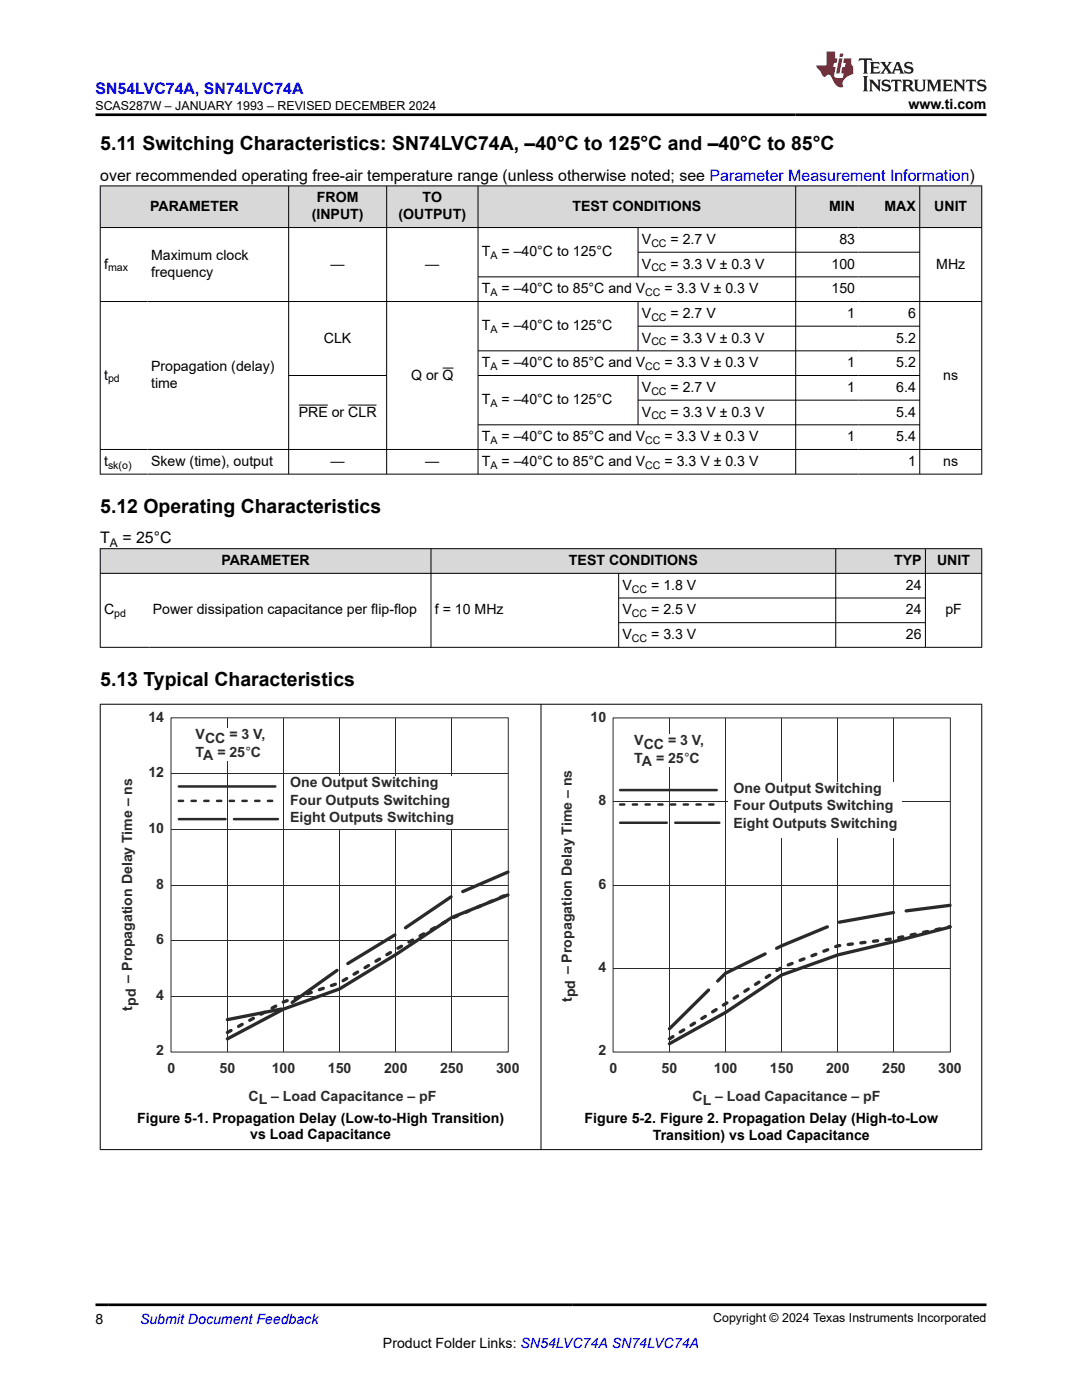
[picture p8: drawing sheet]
<svg xmlns="http://www.w3.org/2000/svg" width="216mm" height="279mm" viewBox="0 0 216 279" stroke-linecap="round" stroke-linejoin="round" font-family="sans-serif">
<defs><g id="words">
<g font-size="3.9">
<text x="20" y="29.9">5.11 Switching Characteristics: SN74LVC74A, –40°C to 125°C and –40°C to 85°C</text>
<text x="20" y="102.3">5.12 Operating Characteristics</text>
<text x="20" y="136.9">5.13 Typical Characteristics</text>
</g>
<text font-size="3.2" fill="#00f" x="19" y="18.7">SN54LVC74A, SN74LVC74A</text>
<g font-size="3.2">
<text x="20" y="36.1">over recommended operating free-air temperature range (unless otherwise noted; see Parameter Measurement Information)</text>
<text x="20" y="108.5">T</text>
<text x="24.4" y="108.5">= 25°C</text>
</g>
<g font-size="2.8">
<text x="181.3" y="21.8">www.ti.com</text>
<text x="63.2" y="40.4">FROM</text>
<text x="84.3" y="40.4">TO</text>
<text x="30" y="42.1">PARAMETER</text>
<text x="62.2" y="43.8">(INPUT)</text>
<text x="79.5" y="43.8">(OUTPUT)</text>
<text x="114.2" y="42.1">TEST CONDITIONS</text>
<text x="165.5" y="42.1">MIN</text>
<text x="176.5" y="42.1">MAX</text>
<text x="186.4" y="42.1">UNIT</text>
<text x="20.8" y="53.6">f</text>
<text x="30.2" y="51.9">Maximum clock</text>
<text x="66" y="53.6">—</text>
<text x="84.9" y="53.6">—</text>
<text x="96.2" y="51.1">T</text>
<text x="100.1" y="51.1">= –40°C to 125°C</text>
<text x="128.1" y="48.7">V</text>
<text x="128.1" y="53.6">V</text>
<text x="133.8" y="48.7">= 2.7 V</text>
<text x="133.8" y="53.6">= 3.3 V ± 0.3 V</text>
<text x="165.9" y="53.6">100</text>
<text x="167.5" y="48.7">83</text>
<text x="186.8" y="53.6">MHz</text>
<text x="30.2" y="55.3">frequency</text>
<text x="96.2" y="58.5">T</text>
<text x="100.1" y="58.5">= –40°C to 85°C and V</text>
<text x="132.6" y="58.5">= 3.3 V ± 0.3 V</text>
<text x="165.9" y="58.5">150</text>
<text x="96.2" y="65.9">T</text>
<text x="100.1" y="65.9">= –40°C to 125°C</text>
<text x="128.1" y="63.4">V</text>
<text x="133.8" y="63.4">= 2.7 V</text>
<text x="169.1" y="63.4">1</text>
<text x="181.2" y="63.4">6</text>
<text x="64.6" y="68.4">CLK</text>
<text x="128.1" y="68.4">V</text>
<text x="133.8" y="68.4">= 3.3 V ± 0.3 V</text>
<text x="178.8" y="68.4">5.2</text>
<text x="20.8" y="75.8">t</text>
<text x="30.2" y="74.1">Propagation (delay)</text>
<text x="30.2" y="77.4">time</text>
<text x="82" y="75.8">Q or Q</text>
<text x="96.2" y="73.3">T</text>
<text x="100.1" y="73.3">= –40°C to 85°C and V</text>
<text x="132.6" y="73.3">= 3.3 V ± 0.3 V</text>
<text x="169.1" y="73.3">1</text>
<text x="178.8" y="73.3">5.2</text>
<text x="188.2" y="75.8">ns</text>
<text x="59.6" y="83.1">PRE or CLR</text>
<text x="96.2" y="80.7">T</text>
<text x="100.1" y="80.7">= –40°C to 125°C</text>
<text x="128.1" y="78.2">V</text>
<text x="128.1" y="83.1">V</text>
<text x="133.8" y="78.2">= 2.7 V</text>
<text x="133.8" y="83.1">= 3.3 V ± 0.3 V</text>
<text x="169.1" y="78.2">1</text>
<text x="178.8" y="78.2">6.4</text>
<text x="178.8" y="83.1">5.4</text>
<text x="96.2" y="88.1">T</text>
<text x="100.1" y="88.1">= –40°C to 85°C and V</text>
<text x="132.6" y="88.1">= 3.3 V ± 0.3 V</text>
<text x="169.1" y="88.1">1</text>
<text x="178.8" y="88.1">5.4</text>
<text x="20.8" y="93">t</text>
<text x="30.2" y="93">Skew (time), output</text>
<text x="66" y="93">—</text>
<text x="84.9" y="93">—</text>
<text x="96.2" y="93">T</text>
<text x="100.1" y="93">= –40°C to 85°C and V</text>
<text x="132.6" y="93">= 3.3 V ± 0.3 V</text>
<text x="181.2" y="93">1</text>
<text x="188.2" y="93">ns</text>
<text x="44.2" y="112.8">PARAMETER</text>
<text x="113.5" y="112.8">TEST CONDITIONS</text>
<text x="178.4" y="112.8">TYP</text>
<text x="187" y="112.8">UNIT</text>
<text x="124.2" y="117.7">V</text>
<text x="129.9" y="117.7">= 1.8 V</text>
<text x="180.7" y="117.7">24</text>
<text x="20.8" y="122.6">C</text>
<text x="30.5" y="122.6">Power dissipation capacitance per flip-flop</text>
<text x="86.8" y="122.6">f = 10 MHz</text>
<text x="124.2" y="122.6">V</text>
<text x="129.9" y="122.6">= 2.5 V</text>
<text x="180.7" y="122.6">24</text>
<text x="188.6" y="122.6">pF</text>
<text x="124.2" y="127.5">V</text>
<text x="129.9" y="127.5">= 3.3 V</text>
<text x="180.7" y="127.5">26</text>
<text x="27.4" y="224">Figure 5-1. Propagation Delay (Low-to-High Transition)</text>
<text x="49.9" y="227.4">vs Load Capacitance</text>
<text x="116.6" y="224">Figure 5-2. Figure 2. Propagation Delay (High-to-Low</text>
<text x="130.3" y="227.4">Transition) vs Load Capacitance</text>
<text x="19" y="264.2">8</text>
<text x="76.4" y="269">Product Folder Links: SN54LVC74A SN74LVC74A</text>
</g>
<g font-size="2.8" fill="#2b292a">
<text x="29.6" y="144.1">14</text>
<text x="39" y="147.5">VCC</text>
<text x="45.8" y="147.5">= 3 V,</text>
<text x="117.8" y="144.1">10</text>
<text x="126.6" y="148.7">VCC = 3 V,</text>
<text x="29.6" y="155.1">12</text>
<text x="39" y="151">TA = 25°C</text>
<text x="126.6" y="152.3">TA = 25°C</text>
<text x="57.9" y="157">One Output Switching</text>
<text x="57.9" y="160.6">Four Outputs Switching</text>
<text x="119.4" y="160.7">8</text>
<text x="146.4" y="158.2">One Output Switching</text>
<text x="146.4" y="161.7">Four Outputs Switching</text>
<text x="29.6" y="166.2">10</text>
<text x="57.9" y="164.1">Eight Outputs Switching</text>
<text x="146.4" y="165.2">Eight Outputs Switching</text>
<text x="31.2" y="177.3">8</text>
<text x="119.4" y="177.3">6</text>
<text x="31.2" y="188.4">6</text>
<text x="119.4" y="194">4</text>
<text x="26.4" y="201.7" transform="rotate(-90 26.4 201.7)">tpd – Propagation Delay Time – ns</text>
<text x="31.2" y="199.5">4</text>
<text x="114.1" y="200.1" transform="rotate(-90 114.1 200.1)">tpd – Propagation Delay Time – ns</text>
<text x="31.2" y="210.6">2</text>
<text x="33.4" y="214.2">0</text>
<text x="43.8" y="214.2">50</text>
<text x="54.2" y="214.2">100</text>
<text x="65.4" y="214.2">150</text>
<text x="76.6" y="214.2">200</text>
<text x="87.8" y="214.2">250</text>
<text x="99" y="214.2">300</text>
<text x="119.4" y="210.6">2</text>
<text x="121.6" y="214.2">0</text>
<text x="132" y="214.2">50</text>
<text x="142.4" y="214.2">100</text>
<text x="153.6" y="214.2">150</text>
<text x="164.8" y="214.2">200</text>
<text x="176" y="214.2">250</text>
<text x="187.2" y="214.2">300</text>
<text x="49.6" y="219.7">CL – Load Capacitance – pF</text>
<text x="138.2" y="219.7">CL – Load Capacitance – pF</text>
</g>
<text font-size="2.8" fill="#00f" x="27.9" y="264.2">Submit Document Feedback</text>
<g font-size="2.5">
<text x="19" y="21.9">SCAS287W – JANUARY 1993 – REVISED DECEMBER 2024</text>
<text x="142.3" y="263.9">Copyright © 2024 Texas Instruments Incorporated</text>
</g>
<text font-size="2.4" x="21.9" y="109.1">A</text>
<g font-size="2.1">
<text x="97.9" y="51.7">A</text>
<text x="130" y="49.2">CC</text>
<text x="21.6" y="54.2">max</text>
<text x="97.9" y="59.1">A</text>
<text x="128.8" y="59.1">CC</text>
<text x="130" y="54.2">CC</text>
<text x="130" y="64">CC</text>
<text x="97.9" y="66.5">A</text>
<text x="130" y="68.9">CC</text>
<text x="21.6" y="76.3">pd</text>
<text x="97.9" y="73.9">A</text>
<text x="128.8" y="73.9">CC</text>
<text x="97.9" y="81.2">A</text>
<text x="130" y="78.8">CC</text>
<text x="130" y="83.7">CC</text>
<text x="97.9" y="88.6">A</text>
<text x="128.8" y="88.6">CC</text>
<text x="21.6" y="93.5">sk(o)</text>
<text x="97.9" y="93.5">A</text>
<text x="128.8" y="93.5">CC</text>
<text x="126.1" y="118.3">CC</text>
<text x="22.8" y="123.2">pd</text>
<text x="126.1" y="123.2">CC</text>
<text x="126.1" y="128.1">CC</text>
</g>
</g></defs>
<g fill="#d8d8d8">
<path d="M20 37.1h175.9v8.3h-175.9z" fill-rule="evenodd"/>
<path d="M20.1 37.2h37.4v8.1h-37.4z" fill-rule="evenodd"/>
<path d="M57.7 37.2h19.4v8.1h-19.4z" fill-rule="evenodd"/>
<path d="M77.2 37.2h18.1v8.1h-18.1z" fill-rule="evenodd"/>
<path d="M95.4 37.2h63.3v8.1h-63.3z" fill-rule="evenodd"/>
<path d="M158.8 37.2h12.5v8.1h-12.5z" fill-rule="evenodd"/>
<path d="M171.3 37.2h12.2v8.1h-12.2z" fill-rule="evenodd"/>
<path d="M183.6 37.2h12.2v8.1h-12.2z" fill-rule="evenodd"/>
</g>
<g fill="none" stroke="#000" stroke-width=".2">
<path d="M19.9 37.1h176.1M20 37v57.7M57.6 37v57.7M77.2 37v57.7M95.4 37v57.7M158.8 37v57.7M183.5 37v57.7M195.9 37v57.7M19.9 45.4h176.1M127.3 45.4v9.9M127.3 50.3h56.3M183.6 55.3h-88.2"/>
<path d="M19.9 60.2h176.1M57.6 74.9h19.6M88.3 73.5h2.2M95.4 74.9h88.2M95.4 70h88.2M127.3 60.2v9.9M127.3 74.9v9.9M127.3 65.1h56.3M127.3 79.9h56.3M19.9 89.7h176.1M19.9 94.6h176.1M59.6 80.8h5.8"/>
<path d="M69.5 80.8h5.6M95.4 84.8h88.2"/>
</g>
<g fill="#d8d8d8">
<path d="M20 109.5h175.9v4.9h-175.9z" fill-rule="evenodd"/>
<path d="M20.1 109.6h65.8v4.8h-65.8z" fill-rule="evenodd"/>
<path d="M86.1 109.6h80.6v4.8h-80.6z" fill-rule="evenodd"/>
<path d="M166.8 109.6h17.8v4.8h-17.8z" fill-rule="evenodd"/>
<path d="M184.7 109.6h11.1v4.8h-11.1z" fill-rule="evenodd"/>
</g>
<path d="M19.9 109.5h176.1M19.9 114.4h176.1M20 109.4v19.8M86 109.4v19.8M123.4 114.4v14.8M123.4 119.3h61.3M166.8 109.4v19.8M184.7 109.4v19.8M195.9 109.4v19.8M19.9 129.2h176.1M123.4 124.3h61.3" fill="none" stroke="#000" stroke-width=".2"/>
<path d="M34.1 143.3h67.3v66.7h-67.3zM34.2 154.4h67.2M45.4 143.3v66.6M56.6 143.3v66.6M67.8 143.3v66.6M79 143.3v66.6M90.2 143.3v66.6M34.2 176.6h67.2M34.2 165.5h67.2M34.2 198.8h67.2M34.2 187.7h67.2" fill="none" stroke="#2b292a" stroke-width=".2"/>
<path d="M45.4 203.5l11.2-2.2 11.2-8 11.2-6.8 11.2-7.6 11.2-4.9" fill="none" stroke="#2b292a" stroke-width=".66" stroke-dasharray="11 2.5"/>
<path d="M45.4 206.1l11.2-6.1 11.2-3.9 11.2-6.6 11.2-6.2 11.2-4.9" fill="none" stroke="#2b292a" stroke-width=".66" stroke-dasharray=".8 1.7"/>
<path d="M101.4 178.6l-11.2 4.5-11.2 7.4-11.2 6.9-11.2 4-11.2 5.9" fill="none" stroke="#2b292a" stroke-width=".66"/>
<path d="M38 145.4h16.8v6.4h-16.8z" fill-rule="evenodd" fill="#fff"/>
<path d="M35.7 157h19.2" fill="none" stroke="#2b292a" stroke-width=".5"/>
<path d="M35.7 159.8h19.2" fill="none" stroke="#2b292a" stroke-width=".5" stroke-dasharray=".8 1.7"/>
<path d="M56.9 154.9h34.4v10.6h-34.4z" fill-rule="evenodd" fill="#fff"/>
<path d="M35.7 163.5h19.8" fill="none" stroke="#2b292a" stroke-width=".5" stroke-dasharray="9.3 1.7"/>
<path d="M122.3 143.3h67.3v66.7h-67.3zM122.4 160h67.2M133.6 143.3v66.6M144.8 143.3v66.6M156 143.3v66.6M167.2 143.3v66.6M178.4 143.3v66.6M122.4 176.6h67.2M122.4 193.3h67.2" fill="none" stroke="#2b292a" stroke-width=".2"/>
<path d="M133.6 205.3l11.2-11.1 11.2-5.4 11.2-4.7 11.2-2 11.2-1.4" fill="none" stroke="#2b292a" stroke-width=".66" stroke-dasharray="11 2.5"/>
<path d="M133.6 207.3l11.2-7 11.2-7.2 11.2-4.3 11.2-1.5 11.2-2.4" fill="none" stroke="#2b292a" stroke-width=".66" stroke-dasharray=".8 1.7"/>
<path d="M189.6 185l-11.2 2.9-11.2 2.7-11.2 4-11.2 7.5-11.2 6.2" fill="none" stroke="#2b292a" stroke-width=".66"/>
<g fill="#fff">
<path d="M125.6 146.6h16.8v6.5h-16.8z" fill-rule="evenodd"/>
<path d="M145.4 156.1h34.5v11h-34.5z" fill-rule="evenodd"/>
</g>
<path d="M123.7 157.7h19.3" fill="none" stroke="#2b292a" stroke-width=".5"/>
<path d="M123.7 160.6h19.3" fill="none" stroke="#2b292a" stroke-width=".5" stroke-dasharray=".8 1.7"/>
<path d="M123.7 164.2h19.8" fill="none" stroke="#2b292a" stroke-width=".5" stroke-dasharray="9.3 1.7"/>
<path d="M19.9 140.5h176.1M20 140.5v89M107.9 140.5v89M195.9 140.5v89M19.9 229.4h176.1" fill="none" stroke="#000" stroke-width=".2"/>
<path d="M171.5 11.6l-.2 .6 .5-.2h.6v.1v2.2l-.2 .4h1l-.2-.4v-2.2v-.1h.5l.6 .2-.2-.6zM173.6 12.4l.2 .3v1.6l-.2 .4h1.9l.1-.6a1.08 1.08 0 0 1-1.3 .2v-.7h.6l.4 .2v-.7l-.4 .2h-.6v-.5l.2-.2a1 1 0 0 1 1 .3l-.1-.5zM175.7 12.4l.9 1.1-1 1.2h.9l-.2-.2 .5-.8 .4 .8-.2 .2h1.6l-.2-.2 .2-.5h.9l.1 .5-.1 .2h.9l-.2-.4-.8-1.9h-.5l-.9 2.1-.9-1.1 .9-1h-.8l.2 .2-.4 .6-.4-.6 .2-.2zM179 12.8l.4 1h-.7zM180.7 12.5a.65 .65 0 0 0-.2 .7 .65 .65 0 0 0 .6 .5l.6 .1 .1 .3a.79 .79 0 0 1-.7 .4 .79 .79 0 0 1-.7-.5l.1 .7 .2-.1a.93 .93 0 0 0 1.1 0 .93 .93 0 0 0 .4-.9 1.46 1.46 0 0 0-1.2-.6l-.1-.3a1.09 1.09 0 0 1 1.2 .2l-.2-.6-.1 .1-.5-.2zM172.2 15.2l.2 .4v2.2l-.2 .4h1l-.2-.4v-2.2l.2-.4zM173.4 15.9l.2 .4v1.5l-.2 .4h.8l-.3-.4 .1-1.3 1.6 1.8v-2l.2-.4h-.7l.1 .2 .1 1.1-1.2-1.3zM176.2 16a.65 .65 0 0 0-.2 .8 .65 .65 0 0 0 .6 .4l.6 .2 .1 .2a.79 .79 0 0 1-.7 .4 .79 .79 0 0 1-.7-.5l.1 .7 .2-.1a.93 .93 0 0 0 1.1 .1 .93 .93 0 0 0 .4-1 1.46 1.46 0 0 0-1.2-.5l-.1-.4a1.09 1.09 0 0 1 1.2 .2l-.1-.6-.2 .1-.5-.1zM177.9 15.9l-.1 .6a.63 .63 0 0 1 .8-.3v1.6l-.3 .4h1l-.2-.4v-1.6a.66 .66 0 0 1 .8 .3l-.1-.6zM180 15.9l.2 .4v1.5l-.2 .4h1l-.2-.2-.1-.7h.5l.1 .2a.79 .79 0 0 0 1.2 .6l-1-.9a.61 .61 0 0 0 .6-.6 .61 .61 0 0 0-.5-.7zM180.8 16.2h.1a.47 .47 0 0 1 .5 .1 .47 .47 0 0 1 .1 .5l-.1 .1-.7 .1zM182.3 15.9l.2 .2a2.27 2.27 0 0 0 .4 2 1.04 1.04 0 0 0 1.7-.7v-1.3l.2-.2h-.8l.2 .4v1.1a.6 .6 0 0 1-.6 .6 .6 .6 0 0 1-.6-.6v-1.1l.3-.4zM184.9 15.9l.2 .4v1.5l-.2 .4h.8l-.3-.4v-1.4l.9 1.9 .9-1.9v1.4l-.3 .4h1l-.2-.4v-1.5l.2-.4h-.8l-.7 1.5-.6-1.5zM188.1 15.9l.2 .4v1.5l-.2 .4h1.9l.1-.6a1.09 1.09 0 0 1-1.3 .2v-.7h.6l.4 .2v-.6l-.4 .2h-.6v-.6l.2-.1a1.01 1.01 0 0 1 1 .3l-.1-.6zM190.2 15.9l.3 .4v1.5l-.3 .4h.8l-.2-.4v-1.3l1.6 1.8v-2l.2-.4h-.7l.2 .2v1.1l-1.2-1.3zM192.8 15.9l-.1 .6a.63 .63 0 0 1 .8-.3v1.6l-.3 .4h1l-.2-.4v-1.6a.66 .66 0 0 1 .8 .3l-.1-.6zM195.2 16a.65 .65 0 0 0-.2 .8 .65 .65 0 0 0 .6 .4l.6 .2 .2 .2a.79 .79 0 0 1-.7 .4 .79 .79 0 0 1-.7-.5l.1 .7 .2-.1a.93 .93 0 0 0 1 .1 .93 .93 0 0 0 .5-1 1.46 1.46 0 0 0-1.3-.5v-.4a1.09 1.09 0 0 1 1.2 .2l-.2-.6-.2 .1-.5-.1z" fill="#231f20"/>
<path d="M164.9 10.3v2.7h-2l.1 .4 .8 1a.95 .95 0 0 0 1 .9 .59 .59 0 0 1 .5-.4 .59 .59 0 0 1 .5 .3l.4 .8a1.59 1.59 0 0 0 2.1 1.4 1.61 1.61 0 0 1 1-2.3l1-.3-.1-1.5a1.59 1.59 0 0 1-.3-1.7h-1.5l-.2 .9h.6l-.2 .9h-.5l-.2 .9v.3l.4 .1-.1 .9h-.7a.73 .73 0 0 1-1-.7l.3-1.5h-.5l.1-.9h.5l.2-.9h-.5v-1.3zM167.4 11.6l-.6 3.1h.7l.6-3.1zM167.6 10.7l-.1 .6h.7l.1-.6z" fill="#ed1c24"/>
<path d="M19 22.9h177.8M19 260.4h177.8" fill="none" stroke="#000" stroke-width=".53"/>
<use href="#words"/>
</svg>
